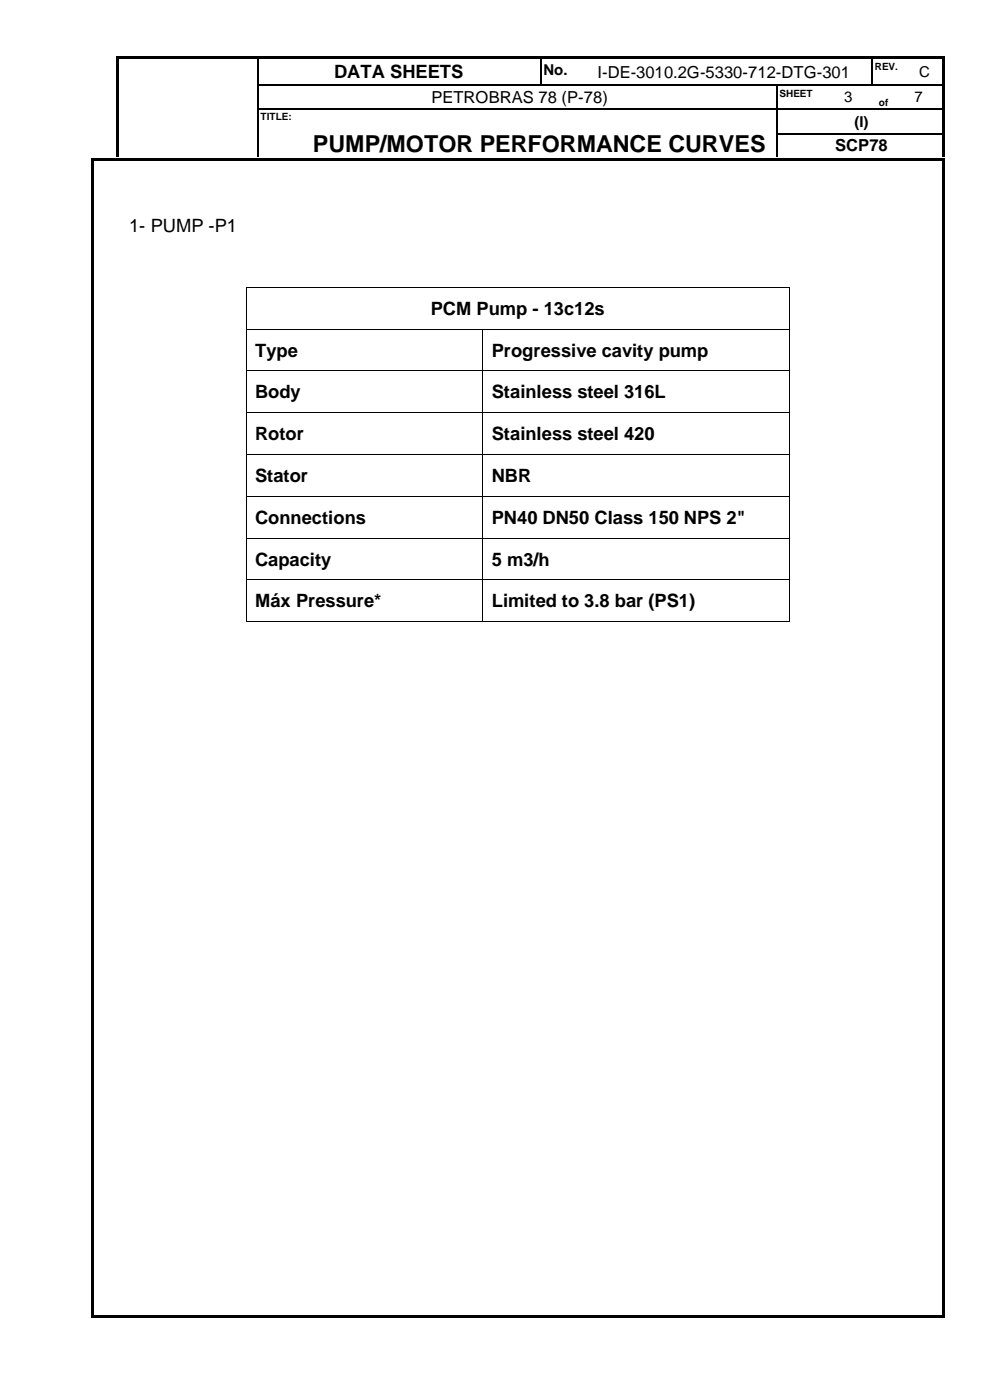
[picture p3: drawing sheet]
<svg xmlns="http://www.w3.org/2000/svg" width="210mm" height="297mm" viewBox="0 0 210 297" stroke-linecap="round" stroke-linejoin="round" font-family="sans-serif">
<defs><g id="words">
<text font-size="5" x="66.4" y="32.2">PUMP/MOTOR PERFORMANCE CURVES</text>
<g font-size="3.9">
<text x="70.9" y="16.6">DATA SHEETS</text>
<text x="27.4" y="49.2">1- PUMP -P1</text>
<text x="91.4" y="66.8">PCM Pump - 13c12s</text>
<text x="54.1" y="75.7">Type</text>
<text x="104.3" y="75.7">Progressive cavity pump</text>
<text x="54.1" y="84.5">Body</text>
<text x="104.3" y="84.5">Stainless steel 316L</text>
<text x="54.1" y="93.4">Rotor</text>
<text x="104.3" y="93.4">Stainless steel 420</text>
<text x="54.1" y="102.3">Stator</text>
<text x="104.3" y="102.3">NBR</text>
<text x="54.1" y="111.1">Connections</text>
<text x="104.3" y="111.1">PN40 DN50 Class 150 NPS 2&quot;</text>
<text x="54.1" y="120">Capacity</text>
<text x="104.3" y="120">5 m3/h</text>
<text x="54.1" y="128.9">Máx Pressure*</text>
<text x="104.3" y="128.9">Limited to 3.8 bar (PS1)</text>
</g>
<g font-size="3.5">
<text x="126.8" y="16.5">I-DE-3010.2G-5330-712-DTG-301</text>
<text x="91.5" y="21.8">PETROBRAS 78 (P-78)</text>
<text x="177.2" y="32.1">SCP78</text>
</g>
<g font-size="3.2">
<text x="115.3" y="15.8">No.</text>
<text x="195" y="16.3">C</text>
<text x="179.1" y="21.7">3</text>
<text x="194" y="21.7">7</text>
<text x="181.3" y="26.9">(I)</text>
</g>
<g font-size="2.1">
<text x="185.6" y="14.9">REV.</text>
<text x="165.4" y="20.5">SHEET</text>
<text x="186.4" y="22.5">of</text>
<text x="55.3" y="25.5">TITLE:</text>
</g>
</g></defs>
<g fill="#000">
<path d="M24.7 12h.5v.5h-.5z" fill-rule="evenodd"/>
<path d="M24.7 12h.5v.5h-.5z" fill-rule="evenodd"/>
<path d="M24.7 12.5h.5v5.4h-.5z" fill-rule="evenodd"/>
<path d="M24.7 17.9h.5v.3h-.5z" fill-rule="evenodd"/>
<path d="M25.2 12h29.3v.5h-29.3z" fill-rule="evenodd"/>
<path d="M54.5 12.5h.3z" fill-rule="evenodd"/>
<path d="M54.5 12h.5v.5h-.5z" fill-rule="evenodd"/>
<path d="M54.5 17.9h.3v.3h-.3z" fill-rule="evenodd"/>
<path d="M55 12h59.7v.5h-59.7z" fill-rule="evenodd"/>
<path d="M114.7 12.5h.2z" fill-rule="evenodd"/>
<path d="M114.7 12h.5v.5h-.5z" fill-rule="evenodd"/>
<path d="M114.7 17.9h.2v.3h-.2z" fill-rule="evenodd"/>
<path d="M115.2 12h7.1v.5h-7.1z" fill-rule="evenodd"/>
<path d="M122.3 12h.5v.5h-.5z" fill-rule="evenodd"/>
<path d="M122.3 17.9h.3v.3h-.3z" fill-rule="evenodd"/>
<path d="M122.8 12h62v.5h-62z" fill-rule="evenodd"/>
<path d="M164.8 17.9h.2v.3h-.2z" fill-rule="evenodd"/>
<path d="M175 17.9h.2v.3h-.2z" fill-rule="evenodd"/>
<path d="M184.8 12.5h.3z" fill-rule="evenodd"/>
<path d="M184.8 12h.5v.5h-.5z" fill-rule="evenodd"/>
<path d="M184.8 17.9h.3v.3h-.3z" fill-rule="evenodd"/>
<path d="M185.1 17.9h.2v.3h-.2z" fill-rule="evenodd"/>
<path d="M185.3 12h7.2v.5h-7.2z" fill-rule="evenodd"/>
<path d="M189.9 17.9h.3v.3h-.3z" fill-rule="evenodd"/>
<path d="M192.5 12h.5v.5h-.5z" fill-rule="evenodd"/>
<path d="M192.5 17.9h.2v.3h-.2z" fill-rule="evenodd"/>
<path d="M193 12h6.8v.5h-6.8z" fill-rule="evenodd"/>
<path d="M199.8 12h.5v.5h-.5z" fill-rule="evenodd"/>
<path d="M199.8 12h.5v.5h-.5z" fill-rule="evenodd"/>
<path d="M199.8 12.5h.5v5.4h-.5z" fill-rule="evenodd"/>
<path d="M199.8 17.9h.5v.3h-.5z" fill-rule="evenodd"/>
<path d="M19.3 33.5h.6v.5h-.6z" fill-rule="evenodd"/>
<path d="M19.3 33.5h.6v.5h-.6z" fill-rule="evenodd"/>
<path d="M19.9 33.5h179.9v.5h-179.9z" fill-rule="evenodd"/>
<path d="M24.7 18.2h.5v4.7h-.5z" fill-rule="evenodd"/>
<path d="M24.7 22.9h.5v.3h-.5z" fill-rule="evenodd"/>
<path d="M24.7 23.2h.5v5h-.5z" fill-rule="evenodd"/>
<path d="M24.7 28.2h.5v.3h-.5z" fill-rule="evenodd"/>
<path d="M24.7 28.5h.5v4.7h-.5z" fill-rule="evenodd"/>
<path d="M54.5 22.9h.3v.3h-.3z" fill-rule="evenodd"/>
<path d="M54.5 28.2h.3v.3h-.3z" fill-rule="evenodd"/>
<path d="M64 22.9h.3v.3h-.3z" fill-rule="evenodd"/>
<path d="M164.8 22.9h.2v.3h-.2z" fill-rule="evenodd"/>
<path d="M164.8 28.2h.2v.3h-.2z" fill-rule="evenodd"/>
<path d="M175 22.9h.2v.3h-.2z" fill-rule="evenodd"/>
<path d="M184.9 22.9h.3v.3h-.3z" fill-rule="evenodd"/>
<path d="M189.9 22.9h.3v.3h-.3z" fill-rule="evenodd"/>
<path d="M199.8 18.2h.5v4.7h-.5z" fill-rule="evenodd"/>
<path d="M199.8 22.9h.5v.3h-.5z" fill-rule="evenodd"/>
<path d="M199.8 23.2h.5v5h-.5z" fill-rule="evenodd"/>
<path d="M199.8 28.2h.5v.3h-.5z" fill-rule="evenodd"/>
<path d="M199.8 28.5h.5v4.7h-.5z" fill-rule="evenodd"/>
<path d="M199.8 33.5h.5v.5h-.5z" fill-rule="evenodd"/>
<path d="M199.8 33.5h.5v.5h-.5z" fill-rule="evenodd"/>
<path d="M52.2 60.8h.1v.2h-.1z" fill-rule="evenodd"/>
<path d="M52.2 60.8h.1v.2h-.1z" fill-rule="evenodd"/>
<path d="M52.2 69.7h.1v.2h-.1z" fill-rule="evenodd"/>
<path d="M52.2 78.6h.1v.1h-.1z" fill-rule="evenodd"/>
<path d="M102.3 69.7h.2v.2h-.2z" fill-rule="evenodd"/>
<path d="M102.3 78.6h.2v.1h-.2z" fill-rule="evenodd"/>
<path d="M167.4 60.8h.1v.2h-.1z" fill-rule="evenodd"/>
<path d="M167.4 60.8h.1v.2h-.1z" fill-rule="evenodd"/>
<path d="M167.4 69.7h.1v.2h-.1z" fill-rule="evenodd"/>
<path d="M167.4 78.6h.1v.1h-.1z" fill-rule="evenodd"/>
<path d="M52.2 87.5h.1v.1h-.1z" fill-rule="evenodd"/>
<path d="M52.2 96.3h.1v.2h-.1z" fill-rule="evenodd"/>
<path d="M102.3 87.5h.2v.1h-.2z" fill-rule="evenodd"/>
<path d="M102.3 96.3h.2v.2h-.2z" fill-rule="evenodd"/>
<path d="M167.4 87.5h.1v.1h-.1z" fill-rule="evenodd"/>
<path d="M167.4 96.3h.1v.2h-.1z" fill-rule="evenodd"/>
<path d="M52.2 105.2h.1v.2h-.1z" fill-rule="evenodd"/>
<path d="M52.2 114.1h.1v.2h-.1z" fill-rule="evenodd"/>
<path d="M102.3 105.2h.2v.2h-.2z" fill-rule="evenodd"/>
<path d="M102.3 114.1h.2v.2h-.2z" fill-rule="evenodd"/>
<path d="M167.4 105.2h.1v.2h-.1z" fill-rule="evenodd"/>
<path d="M167.4 114.1h.1v.2h-.1z" fill-rule="evenodd"/>
<path d="M52.2 123h.1v.1h-.1z" fill-rule="evenodd"/>
<path d="M52.2 131.8h.1v.2h-.1z" fill-rule="evenodd"/>
<path d="M52.2 131.8h.1v.2h-.1z" fill-rule="evenodd"/>
<path d="M102.3 123h.2v.1h-.2z" fill-rule="evenodd"/>
<path d="M102.3 131.8h.2v.2h-.2z" fill-rule="evenodd"/>
<path d="M167.4 123h.1v.1h-.1z" fill-rule="evenodd"/>
<path d="M167.4 131.8h.1v.2h-.1z" fill-rule="evenodd"/>
<path d="M167.4 131.8h.1v.2h-.1z" fill-rule="evenodd"/>
<path d="M19.3 34h.6v245.1h-.6z" fill-rule="evenodd"/>
<path d="M19.3 279.1h.6v.5h-.6z" fill-rule="evenodd"/>
<path d="M19.3 279.1h.6v.5h-.6z" fill-rule="evenodd"/>
<path d="M19.9 279.1h179.9v.5h-179.9z" fill-rule="evenodd"/>
<path d="M199.8 34h.5v245.1h-.5z" fill-rule="evenodd"/>
<path d="M199.8 279.1h.5v.5h-.5z" fill-rule="evenodd"/>
<path d="M199.8 279.1h.5v.5h-.5z" fill-rule="evenodd"/>
</g>
<g fill="none" stroke="#000" stroke-width=".25">
<path d="M54.7 12.5v5.4M54.7 18.2v4.7M54.8 18h59.9M114.8 12.5v5.4M114.9 18h7.4M122.6 18h42.2M164.9 18.2v4.7M165 18h10M175.2 18h9.6M184.9 12.5v5.4M185.3 18h4.6M190.2 18h2.3"/>
<path d="M192.7 18h7.1M54.7 23.2v5M54.7 28.5v4.7M54.8 23.1h9.2M64.3 23.1h100.5M164.9 23.2v5M164.9 28.5v4.7M165 23.1h10M165 28.4h34.8M175.2 23.1h9.7M185.2 23.1h4.7M190.2 23.1h9.6"/>
</g>
<g fill="none" stroke="#000" stroke-width=".21">
<path d="M52.2 61v8.7M52.2 69.9v8.7M52.2 78.7v8.8M52.3 60.9h115.1M52.3 69.8h50M52.3 78.7h50M102.4 69.9v8.7M102.4 78.7v8.8M102.5 69.8h64.9M102.5 78.7h64.9M167.5 61v8.7M167.5 69.9v8.7"/>
<path d="M167.5 78.7v8.8M52.2 87.6v8.7M52.2 96.5v8.7M52.3 87.6h50M52.3 96.4h50M102.4 87.6v8.7M102.4 96.5v8.7M102.5 87.6h64.9M102.5 96.4h64.9M167.5 87.6v8.7M167.5 96.5v8.7M52.2 105.4v8.7"/>
<path d="M52.2 114.3v8.7M52.3 105.3h50M52.3 114.2h50M102.4 105.4v8.7M102.4 114.3v8.7M102.5 105.3h64.9M102.5 114.2h64.9M167.5 105.4v8.7M167.5 114.3v8.7M52.2 123.1v8.7M52.3 123h50M52.3 131.9h50"/>
<path d="M102.4 123.1v8.7M102.5 123h64.9M102.5 131.9h64.9M167.5 123.1v8.7"/>
</g>
<use href="#words"/>
</svg>
